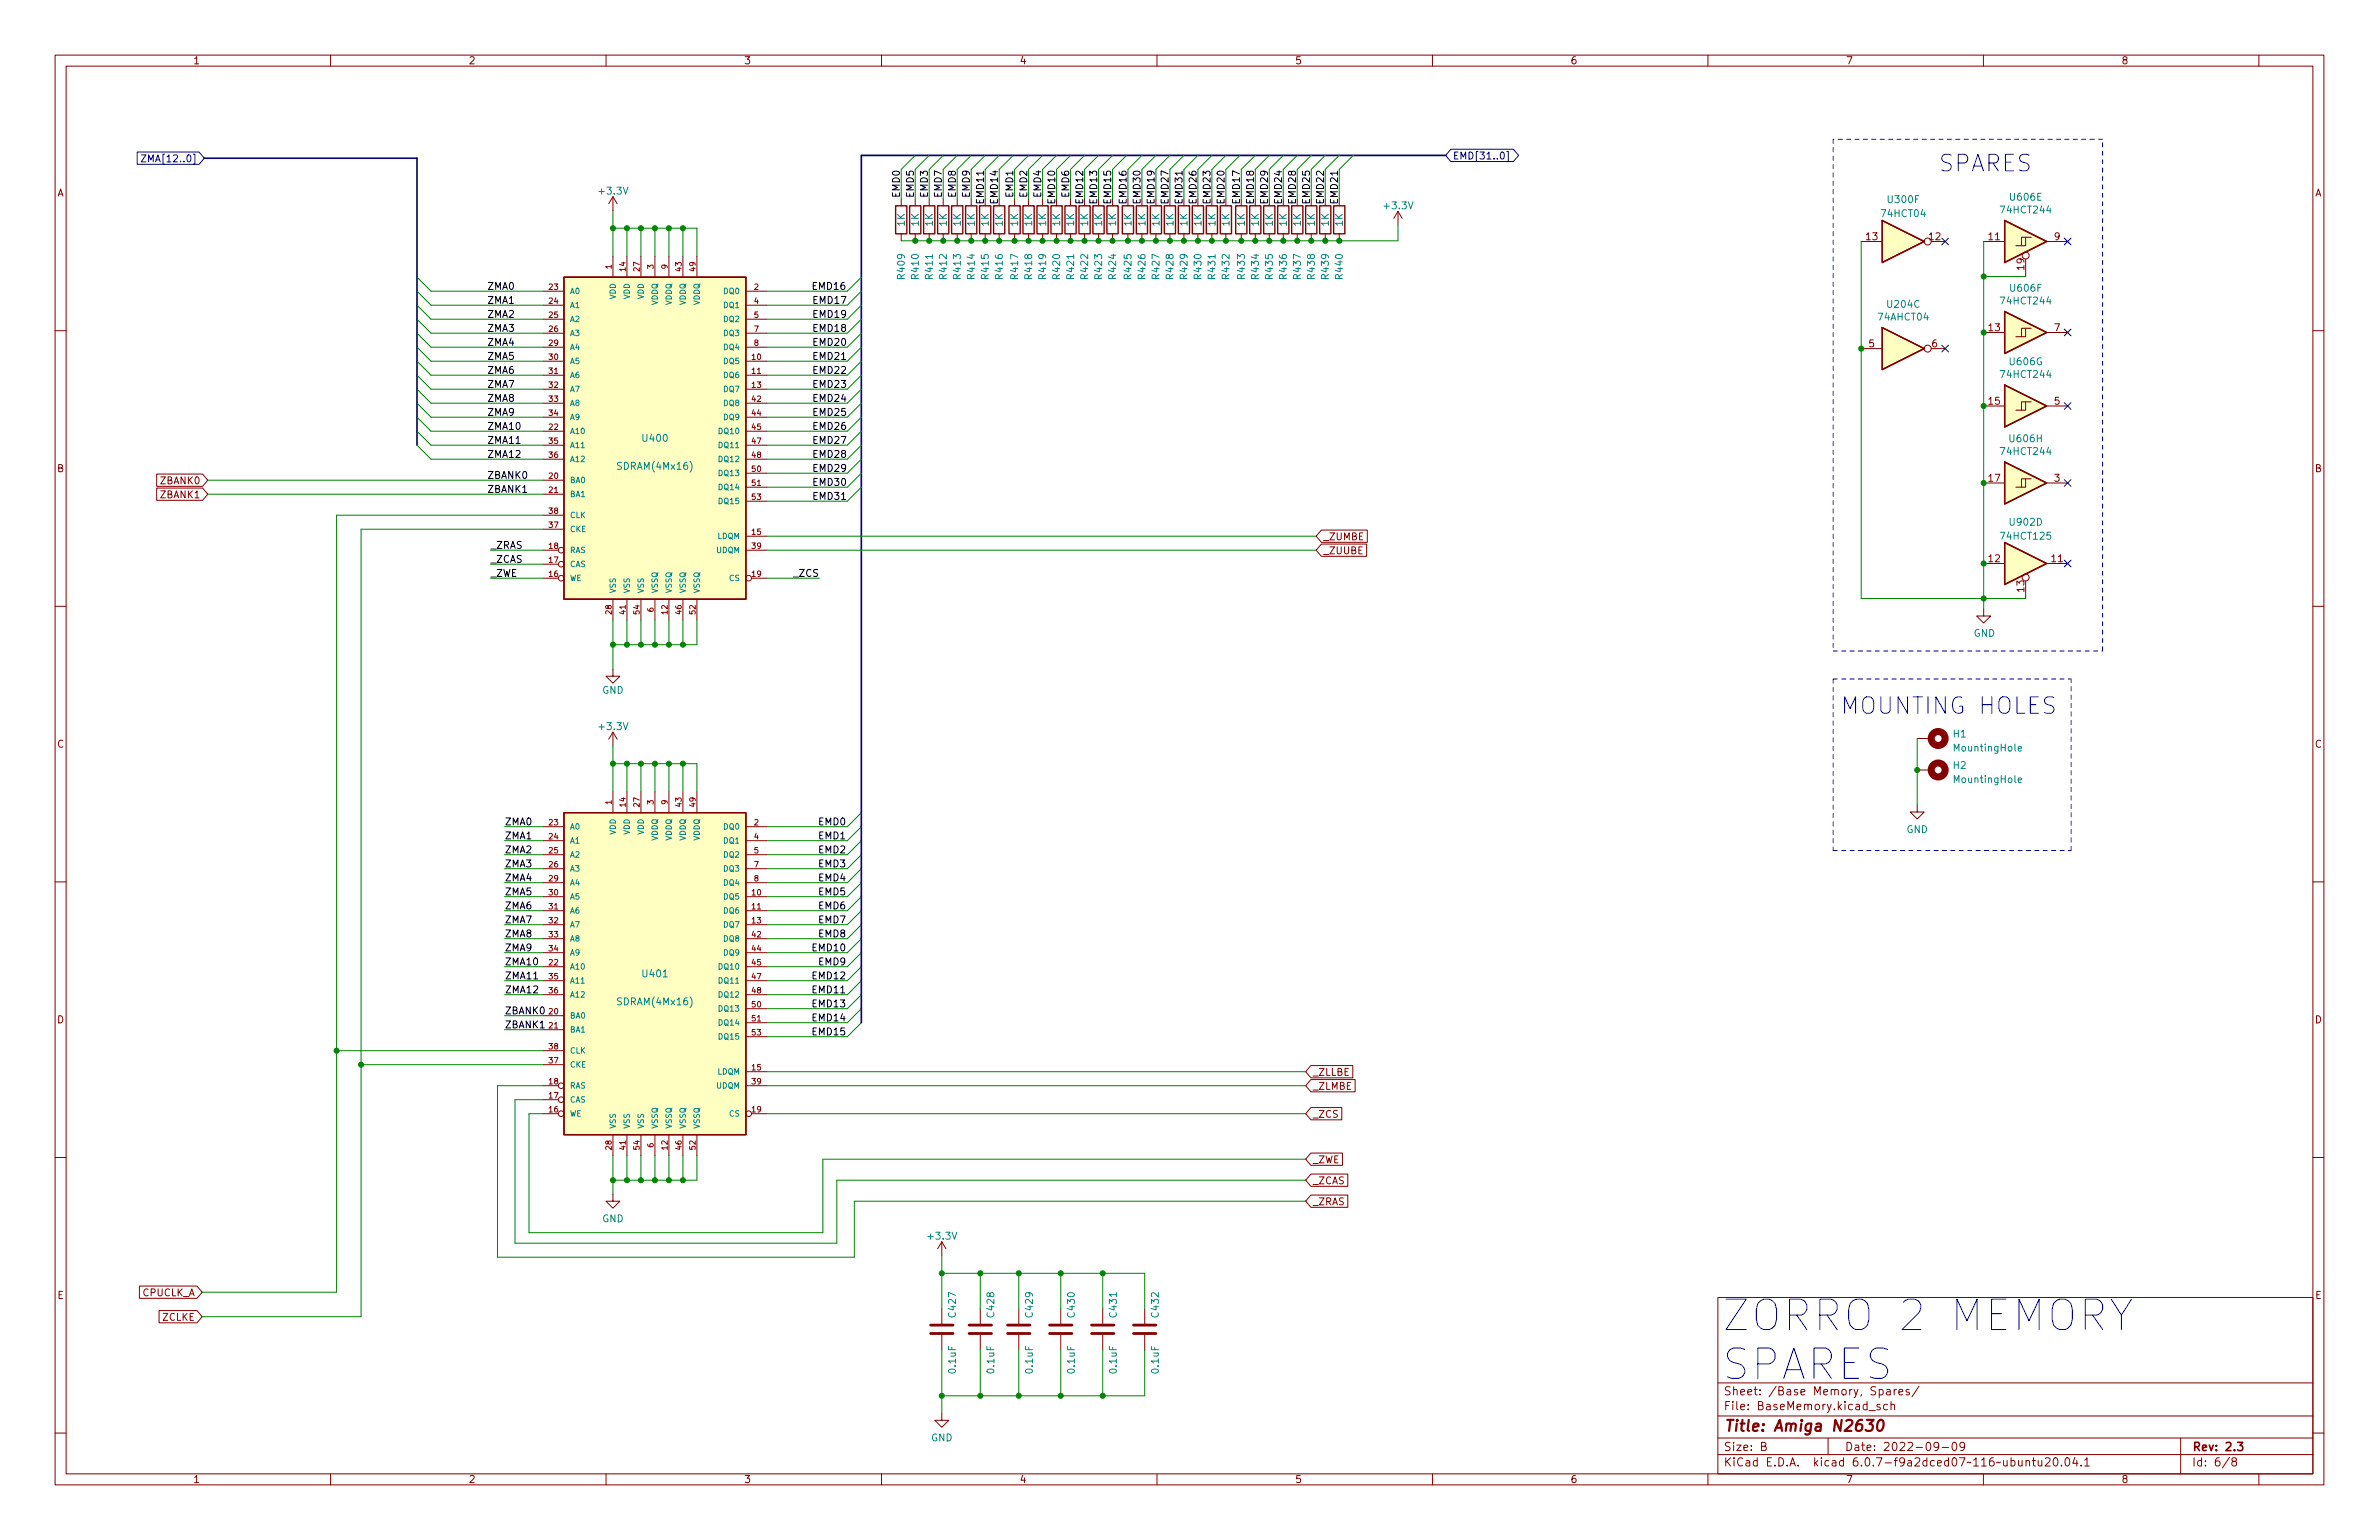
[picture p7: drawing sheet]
<svg xmlns="http://www.w3.org/2000/svg" width="432mm" height="279mm" viewBox="0 0 432 279" stroke-linecap="round" stroke-linejoin="round" font-family="sans-serif">
<defs><g id="words">
<g font-size="7.7" fill="#0000c2">
<text x="312.4" y="241.5">ZORRO 2 MEMORY</text>
<text x="312.4" y="250.3">SPARES</text>
</g>
<g font-size="4.2" fill="#0000c2">
<text x="351.8" y="31.1">SPARES</text>
<text x="334" y="129.6">MOUNTING HOLES</text>
</g>
<text font-size="2.8" fill="#840000" x="312.8" y="259.7">Title: Amiga N2630</text>
<g font-size="2.1" fill="#840000">
<text x="312.8" y="255.9">File: BaseMemory.kicad_sch</text>
<text x="312.8" y="253.2">Sheet: /Base Memory, Spares/</text>
<text x="312.8" y="263.2">Size: B</text>
<text x="334.8" y="263.2">Date: 2022-09-09</text>
<text x="397.8" y="263.2">Rev: 2.3</text>
<text x="312.8" y="266">KiCad E.D.A. kicad 6.0.7-f9a2dced07~116~ubuntu20.04.1</text>
<text x="397.8" y="266">Id: 6/8</text>
</g>
<g font-size="1.8" fill="#840000">
<text x="35" y="11.7">1</text>
<text x="85" y="11.7">2</text>
<text x="135" y="11.7">3</text>
<text x="185" y="11.7">4</text>
<text x="235" y="11.7">5</text>
<text x="285" y="11.7">6</text>
<text x="335" y="11.7">7</text>
<text x="385" y="11.7">8</text>
<text x="10.3" y="35.6">A</text>
<text x="420.1" y="35.6">A</text>
<text x="338.7" y="43.6">13</text>
<text x="350.2" y="43.6">12</text>
<text x="361" y="43.6">11</text>
<text x="372.9" y="43.6">9</text>
<text x="367.4" y="48.9" transform="rotate(-90 367.4 48.9)">19</text>
<text x="339.2" y="63">5</text>
<text x="350.7" y="63">6</text>
<text x="361" y="60.1">13</text>
<text x="372.9" y="60.1">7</text>
<text x="361" y="73.4">15</text>
<text x="372.9" y="73.4">5</text>
<text x="10.3" y="85.7">B</text>
<text x="29.3" y="87.8">ZBANK0</text>
<text x="361" y="87.4">17</text>
<text x="372.9" y="87.4">3</text>
<text x="420.1" y="85.7">B</text>
<text x="29.3" y="90.4">ZBANK1</text>
<text x="240.2" y="100.5">_ZUUBE</text>
<text x="240.2" y="98">_ZUMBE</text>
<text x="361" y="102">12</text>
<text x="372.4" y="102">11</text>
<text x="367.4" y="107.3" transform="rotate(-90 367.4 107.3)">13</text>
<text x="10.3" y="135.6">C</text>
<text x="420.1" y="135.6">C</text>
<text x="10.3" y="185.7">D</text>
<text x="420.1" y="185.7">D</text>
<text x="238.3" y="195.2">_ZLLBE</text>
<text x="238.3" y="197.7">_ZLMBE</text>
<text x="238.3" y="202.8">_ZCS</text>
<text x="238.3" y="211">_ZWE</text>
<text x="238.3" y="214.8">_ZCAS</text>
<text x="238.3" y="218.7">_ZRAS</text>
<text x="10.4" y="235.7">E</text>
<text x="25.8" y="235.2">CPUCLK_A</text>
<text x="29.5" y="239.6">ZCLKE</text>
<text x="420.2" y="235.7">E</text>
<text x="35" y="269.1">1</text>
<text x="85" y="269.1">2</text>
<text x="135" y="269.1">3</text>
<text x="185" y="269.1">4</text>
<text x="235" y="269.1">5</text>
<text x="285" y="269.1">6</text>
<text x="335" y="269.1">7</text>
<text x="385" y="269.1">8</text>
</g>
<g font-size="1.8" fill="#000084">
<text x="26.9" y="29.4">ZMA[12..0]</text>
<text x="263.7" y="28.9">EMD[31..0]</text>
</g>
<g font-size="1.8" fill="#008484">
<text x="108.9" y="35.3">+3.3V</text>
<text x="164.2" y="41" transform="rotate(-90 164.2 41)">1K</text>
<text x="166.8" y="41" transform="rotate(-90 166.8 41)">1K</text>
<text x="169.3" y="41" transform="rotate(-90 169.3 41)">1K</text>
<text x="171.8" y="41" transform="rotate(-90 171.8 41)">1K</text>
<text x="174.4" y="41" transform="rotate(-90 174.4 41)">1K</text>
<text x="176.9" y="41" transform="rotate(-90 176.9 41)">1K</text>
<text x="179.5" y="41" transform="rotate(-90 179.5 41)">1K</text>
<text x="182" y="41" transform="rotate(-90 182 41)">1K</text>
<text x="184.8" y="41" transform="rotate(-90 184.8 41)">1K</text>
<text x="187.3" y="41" transform="rotate(-90 187.3 41)">1K</text>
<text x="189.9" y="41" transform="rotate(-90 189.9 41)">1K</text>
<text x="192.4" y="41" transform="rotate(-90 192.4 41)">1K</text>
<text x="194.9" y="41" transform="rotate(-90 194.9 41)">1K</text>
<text x="197.5" y="41" transform="rotate(-90 197.5 41)">1K</text>
<text x="200" y="41" transform="rotate(-90 200 41)">1K</text>
<text x="202.6" y="41" transform="rotate(-90 202.6 41)">1K</text>
<text x="205.4" y="41" transform="rotate(-90 205.4 41)">1K</text>
<text x="207.9" y="41" transform="rotate(-90 207.9 41)">1K</text>
<text x="210.4" y="41" transform="rotate(-90 210.4 41)">1K</text>
<text x="213" y="41" transform="rotate(-90 213 41)">1K</text>
<text x="215.5" y="41" transform="rotate(-90 215.5 41)">1K</text>
<text x="218.1" y="41" transform="rotate(-90 218.1 41)">1K</text>
<text x="220.6" y="41" transform="rotate(-90 220.6 41)">1K</text>
<text x="223.1" y="41" transform="rotate(-90 223.1 41)">1K</text>
<text x="225.9" y="41" transform="rotate(-90 225.9 41)">1K</text>
<text x="228.5" y="41" transform="rotate(-90 228.5 41)">1K</text>
<text x="231" y="41" transform="rotate(-90 231 41)">1K</text>
<text x="233.6" y="41" transform="rotate(-90 233.6 41)">1K</text>
<text x="236.1" y="41" transform="rotate(-90 236.1 41)">1K</text>
<text x="238.6" y="41" transform="rotate(-90 238.6 41)">1K</text>
<text x="241.2" y="41" transform="rotate(-90 241.2 41)">1K</text>
<text x="243.7" y="41" transform="rotate(-90 243.7 41)">1K</text>
<text x="251.4" y="38">+3.3V</text>
<text x="341.7" y="39.4">74HCT04</text>
<text x="342.8" y="36.8">U300F</text>
<text x="363.4" y="38.7">74HCT244</text>
<text x="365" y="36.4">U606E</text>
<text x="164.2" y="50.5" transform="rotate(-90 164.2 50.5)">R409</text>
<text x="166.8" y="50.5" transform="rotate(-90 166.8 50.5)">R410</text>
<text x="169.3" y="50.5" transform="rotate(-90 169.3 50.5)">R411</text>
<text x="171.8" y="50.5" transform="rotate(-90 171.8 50.5)">R412</text>
<text x="174.4" y="50.5" transform="rotate(-90 174.4 50.5)">R413</text>
<text x="176.9" y="50.5" transform="rotate(-90 176.9 50.5)">R414</text>
<text x="179.5" y="50.5" transform="rotate(-90 179.5 50.5)">R415</text>
<text x="182" y="50.5" transform="rotate(-90 182 50.5)">R416</text>
<text x="184.8" y="50.5" transform="rotate(-90 184.8 50.5)">R417</text>
<text x="187.3" y="50.5" transform="rotate(-90 187.3 50.5)">R418</text>
<text x="189.9" y="50.5" transform="rotate(-90 189.9 50.5)">R419</text>
<text x="192.4" y="50.5" transform="rotate(-90 192.4 50.5)">R420</text>
<text x="194.9" y="50.5" transform="rotate(-90 194.9 50.5)">R421</text>
<text x="197.5" y="50.5" transform="rotate(-90 197.5 50.5)">R422</text>
<text x="200" y="50.5" transform="rotate(-90 200 50.5)">R423</text>
<text x="202.6" y="50.5" transform="rotate(-90 202.6 50.5)">R424</text>
<text x="205.4" y="50.5" transform="rotate(-90 205.4 50.5)">R425</text>
<text x="207.9" y="50.5" transform="rotate(-90 207.9 50.5)">R426</text>
<text x="210.4" y="50.5" transform="rotate(-90 210.4 50.5)">R427</text>
<text x="213" y="50.5" transform="rotate(-90 213 50.5)">R428</text>
<text x="215.5" y="50.5" transform="rotate(-90 215.5 50.5)">R429</text>
<text x="218.1" y="50.5" transform="rotate(-90 218.1 50.5)">R430</text>
<text x="220.6" y="50.5" transform="rotate(-90 220.6 50.5)">R431</text>
<text x="223.1" y="50.5" transform="rotate(-90 223.1 50.5)">R432</text>
<text x="225.9" y="50.5" transform="rotate(-90 225.9 50.5)">R433</text>
<text x="228.5" y="50.5" transform="rotate(-90 228.5 50.5)">R434</text>
<text x="231" y="50.5" transform="rotate(-90 231 50.5)">R435</text>
<text x="233.6" y="50.5" transform="rotate(-90 233.6 50.5)">R436</text>
<text x="236.1" y="50.5" transform="rotate(-90 236.1 50.5)">R437</text>
<text x="238.6" y="50.5" transform="rotate(-90 238.6 50.5)">R438</text>
<text x="241.2" y="50.5" transform="rotate(-90 241.2 50.5)">R439</text>
<text x="243.7" y="50.5" transform="rotate(-90 243.7 50.5)">R440</text>
<text x="365" y="52.9">U606F</text>
<text x="341" y="58.1">74AHCT04</text>
<text x="342.7" y="55.8">U204C</text>
<text x="363.4" y="55.2">74HCT244</text>
<text x="363.4" y="68.6">74HCT244</text>
<text x="364.9" y="66.2">U606G</text>
<text x="116.8" y="80.1">U400</text>
<text x="363.4" y="82.5">74HCT244</text>
<text x="364.9" y="80.2">U606H</text>
<text x="112.3" y="85.2">SDRAM(4Mx16)</text>
<text x="364.9" y="95.4">U902D</text>
<text x="363.4" y="97.9">74HCT125</text>
<text x="358.2" y="115.5">GND</text>
<text x="109.3" y="125.9">GND</text>
<text x="108.9" y="132.4">+3.3V</text>
<text x="354.5" y="133.8">H1</text>
<text x="354.9" y="136.3">MountingHole</text>
<text x="354.5" y="139.5">H2</text>
<text x="354.9" y="142">MountingHole</text>
<text x="346" y="151.1">GND</text>
<text x="116.8" y="177.3">U401</text>
<text x="112.3" y="182.4">SDRAM(4Mx16)</text>
<text x="109.3" y="221.7">GND</text>
<text x="168.6" y="224.9">+3.3V</text>
<text x="173.5" y="238.9" transform="rotate(-90 173.5 238.9)">C427</text>
<text x="180.5" y="238.9" transform="rotate(-90 180.5 238.9)">C428</text>
<text x="187.5" y="238.9" transform="rotate(-90 187.5 238.9)">C429</text>
<text x="195.1" y="238.9" transform="rotate(-90 195.1 238.9)">C430</text>
<text x="202.7" y="238.9" transform="rotate(-90 202.7 238.9)">C431</text>
<text x="210.3" y="238.9" transform="rotate(-90 210.3 238.9)">C432</text>
<text x="173.5" y="249" transform="rotate(-90 173.5 249)">0.1uF</text>
<text x="180.5" y="249" transform="rotate(-90 180.5 249)">0.1uF</text>
<text x="187.5" y="249" transform="rotate(-90 187.5 249)">0.1uF</text>
<text x="195.1" y="249" transform="rotate(-90 195.1 249)">0.1uF</text>
<text x="202.7" y="249" transform="rotate(-90 202.7 249)">0.1uF</text>
<text x="210.3" y="249" transform="rotate(-90 210.3 249)">0.1uF</text>
<text x="169" y="261.5">GND</text>
</g>
<g font-size="1.8">
<text x="163.3" y="35.6" transform="rotate(-90 163.3 35.6)">EMD0</text>
<text x="165.9" y="35.6" transform="rotate(-90 165.9 35.6)">EMD5</text>
<text x="168.4" y="35.6" transform="rotate(-90 168.4 35.6)">EMD3</text>
<text x="170.9" y="35.6" transform="rotate(-90 170.9 35.6)">EMD7</text>
<text x="173.5" y="35.6" transform="rotate(-90 173.5 35.6)">EMD8</text>
<text x="176" y="35.6" transform="rotate(-90 176 35.6)">EMD9</text>
<text x="183.9" y="35.6" transform="rotate(-90 183.9 35.6)">EMD1</text>
<text x="186.4" y="35.6" transform="rotate(-90 186.4 35.6)">EMD2</text>
<text x="189" y="35.6" transform="rotate(-90 189 35.6)">EMD4</text>
<text x="194" y="35.6" transform="rotate(-90 194 35.6)">EMD6</text>
<text x="178.6" y="36.6" transform="rotate(-90 178.6 36.6)">EMD11</text>
<text x="181.1" y="36.6" transform="rotate(-90 181.1 36.6)">EMD14</text>
<text x="191.5" y="36.6" transform="rotate(-90 191.5 36.6)">EMD10</text>
<text x="196.6" y="36.6" transform="rotate(-90 196.6 36.6)">EMD12</text>
<text x="199.1" y="36.6" transform="rotate(-90 199.1 36.6)">EMD13</text>
<text x="201.7" y="36.6" transform="rotate(-90 201.7 36.6)">EMD15</text>
<text x="204.5" y="36.6" transform="rotate(-90 204.5 36.6)">EMD16</text>
<text x="207" y="36.6" transform="rotate(-90 207 36.6)">EMD30</text>
<text x="209.5" y="36.6" transform="rotate(-90 209.5 36.6)">EMD19</text>
<text x="212.1" y="36.6" transform="rotate(-90 212.1 36.6)">EMD27</text>
<text x="214.6" y="36.6" transform="rotate(-90 214.6 36.6)">EMD31</text>
<text x="217.2" y="36.6" transform="rotate(-90 217.2 36.6)">EMD26</text>
<text x="219.7" y="36.6" transform="rotate(-90 219.7 36.6)">EMD23</text>
<text x="222.2" y="36.6" transform="rotate(-90 222.2 36.6)">EMD20</text>
<text x="225" y="36.6" transform="rotate(-90 225 36.6)">EMD17</text>
<text x="227.6" y="36.6" transform="rotate(-90 227.6 36.6)">EMD18</text>
<text x="230.1" y="36.6" transform="rotate(-90 230.1 36.6)">EMD29</text>
<text x="232.7" y="36.6" transform="rotate(-90 232.7 36.6)">EMD24</text>
<text x="235.2" y="36.6" transform="rotate(-90 235.2 36.6)">EMD28</text>
<text x="237.7" y="36.6" transform="rotate(-90 237.7 36.6)">EMD25</text>
<text x="240.3" y="36.6" transform="rotate(-90 240.3 36.6)">EMD22</text>
<text x="242.8" y="36.6" transform="rotate(-90 242.8 36.6)">EMD21</text>
<text x="88.4" y="52.6">ZMA0</text>
<text x="147.8" y="52.6">EMD16</text>
<text x="88.4" y="55.1">ZMA1</text>
<text x="88.4" y="57.7">ZMA2</text>
<text x="147.9" y="57.7">EMD19</text>
<text x="147.9" y="55.1">EMD17</text>
<text x="88.4" y="60.2">ZMA3</text>
<text x="88.4" y="62.7">ZMA4</text>
<text x="88.4" y="65.3">ZMA5</text>
<text x="147.9" y="62.7">EMD20</text>
<text x="147.9" y="60.2">EMD18</text>
<text x="147.9" y="65.3">EMD21</text>
<text x="88.4" y="67.8">ZMA6</text>
<text x="88.4" y="70.4">ZMA7</text>
<text x="147.9" y="67.8">EMD22</text>
<text x="147.9" y="70.4">EMD23</text>
<text x="88.4" y="78">ZMA10</text>
<text x="88.4" y="72.9">ZMA8</text>
<text x="88.4" y="75.4">ZMA9</text>
<text x="147.9" y="78">EMD26</text>
<text x="147.9" y="72.9">EMD24</text>
<text x="147.9" y="75.4">EMD25</text>
<text x="88.4" y="80.5">ZMA11</text>
<text x="88.4" y="83.1">ZMA12</text>
<text x="147.9" y="80.5">EMD27</text>
<text x="147.9" y="83.1">EMD28</text>
<text x="88.4" y="89.4">ZBANK1</text>
<text x="88.4" y="86.9">ZBANK0</text>
<text x="147.9" y="85.6">EMD29</text>
<text x="147.9" y="88.1">EMD30</text>
<text x="147.9" y="90.7">EMD31</text>
<text x="89" y="99.6">_ZRAS</text>
<text x="89" y="104.6">_ZWE</text>
<text x="89" y="102.1">_ZCAS</text>
<text x="144.2" y="104.6">_ZCS</text>
<text x="91.6" y="149.7">ZMA0</text>
<text x="148.7" y="149.7">EMD0</text>
<text x="91.6" y="152.3">ZMA1</text>
<text x="91.6" y="154.8">ZMA2</text>
<text x="148.7" y="154.8">EMD2</text>
<text x="148.7" y="152.3">EMD1</text>
<text x="91.6" y="159.9">ZMA4</text>
<text x="91.6" y="157.3">ZMA3</text>
<text x="148.7" y="159.9">EMD4</text>
<text x="148.7" y="157.3">EMD3</text>
<text x="91.6" y="167.5">ZMA7</text>
<text x="91.6" y="165">ZMA6</text>
<text x="91.6" y="162.4">ZMA5</text>
<text x="148.7" y="162.4">EMD5</text>
<text x="148.7" y="167.5">EMD7</text>
<text x="148.7" y="165">EMD6</text>
<text x="91.6" y="172.6">ZMA9</text>
<text x="91.6" y="170">ZMA8</text>
<text x="147.7" y="172.6">EMD10</text>
<text x="148.7" y="170">EMD8</text>
<text x="91.6" y="175.1">ZMA10</text>
<text x="91.6" y="177.7">ZMA11</text>
<text x="147.7" y="177.7">EMD12</text>
<text x="148.7" y="175.1">EMD9</text>
<text x="91.6" y="184">ZBANK0</text>
<text x="91.6" y="180.2">ZMA12</text>
<text x="147.7" y="185.3">EMD14</text>
<text x="147.7" y="182.7">EMD13</text>
<text x="147.7" y="180.2">EMD11</text>
<text x="91.6" y="186.6">ZBANK1</text>
<text x="147.7" y="187.8">EMD15</text>
</g>
<g font-size="1.4" fill="#840000">
<text x="99.7" y="52.6">23</text>
<text x="111" y="48.8" transform="rotate(-90 111 48.8)">1</text>
<text x="113.5" y="49.2" transform="rotate(-90 113.5 49.2)">14</text>
<text x="116.1" y="49.2" transform="rotate(-90 116.1 49.2)">27</text>
<text x="118.6" y="48.8" transform="rotate(-90 118.6 48.8)">3</text>
<text x="121.2" y="48.8" transform="rotate(-90 121.2 48.8)">9</text>
<text x="123.7" y="49.2" transform="rotate(-90 123.7 49.2)">43</text>
<text x="126.2" y="49.2" transform="rotate(-90 126.2 49.2)">49</text>
<text x="136.9" y="52.6">2</text>
<text x="99.7" y="55.1">24</text>
<text x="99.7" y="57.7">25</text>
<text x="136.9" y="55.1">4</text>
<text x="136.9" y="57.7">5</text>
<text x="99.7" y="60.2">26</text>
<text x="99.7" y="62.7">29</text>
<text x="99.7" y="65.3">30</text>
<text x="136.5" y="65.3">10</text>
<text x="136.9" y="60.2">7</text>
<text x="136.9" y="62.7">8</text>
<text x="99.7" y="67.8">31</text>
<text x="99.7" y="70.4">32</text>
<text x="136.5" y="67.8">11</text>
<text x="136.5" y="70.4">13</text>
<text x="99.7" y="78">22</text>
<text x="99.7" y="72.9">33</text>
<text x="99.7" y="75.4">34</text>
<text x="136.5" y="72.9">42</text>
<text x="136.5" y="75.4">44</text>
<text x="136.5" y="78">45</text>
<text x="99.7" y="83.1">36</text>
<text x="99.7" y="80.5">35</text>
<text x="136.5" y="80.5">47</text>
<text x="136.5" y="83.1">48</text>
<text x="99.7" y="86.9">20</text>
<text x="99.7" y="89.4">21</text>
<text x="136.5" y="85.6">50</text>
<text x="136.5" y="88.1">51</text>
<text x="99.7" y="95.8">37</text>
<text x="99.7" y="93.2">38</text>
<text x="136.5" y="90.7">53</text>
<text x="99.7" y="99.6">18</text>
<text x="136.5" y="97">15</text>
<text x="136.5" y="99.6">39</text>
<text x="99.7" y="104.6">16</text>
<text x="99.7" y="102.1">17</text>
<text x="136.5" y="104.6">19</text>
<text x="111" y="111.4" transform="rotate(-90 111 111.4)">28</text>
<text x="113.5" y="111.4" transform="rotate(-90 113.5 111.4)">41</text>
<text x="116.1" y="111.4" transform="rotate(-90 116.1 111.4)">54</text>
<text x="118.6" y="111" transform="rotate(-90 118.6 111)">6</text>
<text x="121.2" y="111.4" transform="rotate(-90 121.2 111.4)">12</text>
<text x="123.7" y="111.4" transform="rotate(-90 123.7 111.4)">46</text>
<text x="126.2" y="111.4" transform="rotate(-90 126.2 111.4)">52</text>
<text x="99.7" y="149.7">23</text>
<text x="111" y="145.9" transform="rotate(-90 111 145.9)">1</text>
<text x="113.5" y="146.3" transform="rotate(-90 113.5 146.3)">14</text>
<text x="116.1" y="146.3" transform="rotate(-90 116.1 146.3)">27</text>
<text x="118.6" y="145.9" transform="rotate(-90 118.6 145.9)">3</text>
<text x="121.2" y="145.9" transform="rotate(-90 121.2 145.9)">9</text>
<text x="123.7" y="146.3" transform="rotate(-90 123.7 146.3)">43</text>
<text x="126.2" y="146.3" transform="rotate(-90 126.2 146.3)">49</text>
<text x="136.9" y="149.7">2</text>
<text x="99.7" y="152.3">24</text>
<text x="99.7" y="154.8">25</text>
<text x="136.9" y="152.3">4</text>
<text x="136.9" y="154.8">5</text>
<text x="99.7" y="157.4">26</text>
<text x="99.7" y="159.9">29</text>
<text x="136.9" y="157.4">7</text>
<text x="136.9" y="159.9">8</text>
<text x="99.7" y="162.4">30</text>
<text x="99.7" y="165">31</text>
<text x="99.7" y="167.5">32</text>
<text x="136.5" y="162.4">10</text>
<text x="136.5" y="165">11</text>
<text x="136.5" y="167.5">13</text>
<text x="99.7" y="170.1">33</text>
<text x="99.7" y="172.6">34</text>
<text x="136.5" y="170.1">42</text>
<text x="136.5" y="172.6">44</text>
<text x="99.7" y="175.1">22</text>
<text x="99.7" y="177.7">35</text>
<text x="136.5" y="175.1">45</text>
<text x="136.5" y="177.7">47</text>
<text x="99.7" y="180.2">36</text>
<text x="99.7" y="184">20</text>
<text x="136.5" y="180.2">48</text>
<text x="136.5" y="182.8">50</text>
<text x="136.5" y="185.3">51</text>
<text x="99.7" y="186.6">21</text>
<text x="99.7" y="190.4">38</text>
<text x="136.5" y="187.8">53</text>
<text x="99.7" y="196.7">18</text>
<text x="99.7" y="192.9">37</text>
<text x="136.5" y="194.2">15</text>
<text x="136.5" y="196.7">39</text>
<text x="99.7" y="201.8">16</text>
<text x="99.7" y="199.3">17</text>
<text x="136.5" y="201.8">19</text>
<text x="111" y="208.6" transform="rotate(-90 111 208.6)">28</text>
<text x="113.5" y="208.6" transform="rotate(-90 113.5 208.6)">41</text>
<text x="116.1" y="208.6" transform="rotate(-90 116.1 208.6)">54</text>
<text x="118.6" y="208.2" transform="rotate(-90 118.6 208.2)">6</text>
<text x="121.2" y="208.6" transform="rotate(-90 121.2 208.6)">12</text>
<text x="123.7" y="208.6" transform="rotate(-90 123.7 208.6)">46</text>
<text x="126.2" y="208.6" transform="rotate(-90 126.2 208.6)">52</text>
</g>
<g font-size="1.4" fill="#008484">
<text x="103.4" y="53.3">A0</text>
<text x="131.5" y="53.3">DQ0</text>
<text x="103.4" y="55.9">A1</text>
<text x="103.4" y="58.4">A2</text>
<text x="111.8" y="54.3" transform="rotate(-90 111.8 54.3)">VDD</text>
<text x="114.3" y="54.3" transform="rotate(-90 114.3 54.3)">VDD</text>
<text x="116.8" y="54.3" transform="rotate(-90 116.8 54.3)">VDD</text>
<text x="119.4" y="55.4" transform="rotate(-90 119.4 55.4)">VDDQ</text>
<text x="121.9" y="55.4" transform="rotate(-90 121.9 55.4)">VDDQ</text>
<text x="124.5" y="55.4" transform="rotate(-90 124.5 55.4)">VDDQ</text>
<text x="127" y="55.4" transform="rotate(-90 127 55.4)">VDDQ</text>
<text x="131.5" y="55.9">DQ1</text>
<text x="131.5" y="58.4">DQ2</text>
<text x="103.4" y="61">A3</text>
<text x="103.4" y="63.5">A4</text>
<text x="131.5" y="61">DQ3</text>
<text x="131.5" y="63.5">DQ4</text>
<text x="103.4" y="66">A5</text>
<text x="103.4" y="68.6">A6</text>
<text x="103.4" y="71.1">A7</text>
<text x="131.5" y="66">DQ5</text>
<text x="131.5" y="68.6">DQ6</text>
<text x="131.5" y="71.1">DQ7</text>
<text x="103.4" y="73.7">A8</text>
<text x="103.4" y="76.2">A9</text>
<text x="131.5" y="73.7">DQ8</text>
<text x="131.5" y="76.2">DQ9</text>
<text x="103.4" y="83.8">A12</text>
<text x="103.4" y="78.7">A10</text>
<text x="103.4" y="81.3">A11</text>
<text x="130.7" y="78.7">DQ10</text>
<text x="130.7" y="81.3">DQ11</text>
<text x="130.7" y="83.8">DQ12</text>
<text x="103.4" y="87.6">BA0</text>
<text x="130.7" y="86.4">DQ13</text>
<text x="130.7" y="88.9">DQ14</text>
<text x="103.4" y="90.2">BA1</text>
<text x="103.4" y="94">CLK</text>
<text x="130.7" y="91.4">DQ15</text>
<text x="103.4" y="100.3">RAS</text>
<text x="103.4" y="96.5">CKE</text>
<text x="130" y="100.3">UDQM</text>
<text x="130.2" y="97.8">LDQM</text>
<text x="103.4" y="105.4">WE</text>
<text x="103.4" y="102.9">CAS</text>
<text x="111.8" y="107.7" transform="rotate(-90 111.8 107.7)">VSS</text>
<text x="114.3" y="107.7" transform="rotate(-90 114.3 107.7)">VSS</text>
<text x="116.8" y="107.7" transform="rotate(-90 116.8 107.7)">VSS</text>
<text x="119.4" y="107.7" transform="rotate(-90 119.4 107.7)">VSSQ</text>
<text x="121.9" y="107.7" transform="rotate(-90 121.9 107.7)">VSSQ</text>
<text x="124.5" y="107.7" transform="rotate(-90 124.5 107.7)">VSSQ</text>
<text x="127" y="107.7" transform="rotate(-90 127 107.7)">VSSQ</text>
<text x="132.4" y="105.4">CS</text>
<text x="103.4" y="150.5">A0</text>
<text x="103.4" y="153">A1</text>
<text x="103.4" y="155.6">A2</text>
<text x="111.8" y="151.5" transform="rotate(-90 111.8 151.5)">VDD</text>
<text x="114.3" y="151.5" transform="rotate(-90 114.3 151.5)">VDD</text>
<text x="116.8" y="151.5" transform="rotate(-90 116.8 151.5)">VDD</text>
<text x="119.4" y="152.6" transform="rotate(-90 119.4 152.6)">VDDQ</text>
<text x="121.9" y="152.6" transform="rotate(-90 121.9 152.6)">VDDQ</text>
<text x="124.5" y="152.6" transform="rotate(-90 124.5 152.6)">VDDQ</text>
<text x="127" y="152.6" transform="rotate(-90 127 152.6)">VDDQ</text>
<text x="131.5" y="150.5">DQ0</text>
<text x="131.5" y="153">DQ1</text>
<text x="131.5" y="155.6">DQ2</text>
<text x="103.4" y="158.1">A3</text>
<text x="103.4" y="160.7">A4</text>
<text x="131.5" y="158.1">DQ3</text>
<text x="131.5" y="160.7">DQ4</text>
<text x="103.4" y="163.2">A5</text>
<text x="103.4" y="165.7">A6</text>
<text x="131.5" y="163.2">DQ5</text>
<text x="131.5" y="165.7">DQ6</text>
<text x="103.4" y="168.3">A7</text>
<text x="103.4" y="170.8">A8</text>
<text x="103.4" y="173.4">A9</text>
<text x="131.5" y="168.3">DQ7</text>
<text x="131.5" y="170.8">DQ8</text>
<text x="131.5" y="173.4">DQ9</text>
<text x="103.4" y="175.9">A10</text>
<text x="103.4" y="178.4">A11</text>
<text x="130.7" y="175.9">DQ10</text>
<text x="130.7" y="178.4">DQ11</text>
<text x="103.4" y="181">A12</text>
<text x="103.4" y="184.8">BA0</text>
<text x="130.7" y="181">DQ12</text>
<text x="130.7" y="183.5">DQ13</text>
<text x="103.4" y="187.3">BA1</text>
<text x="103.4" y="191.1">CLK</text>
<text x="130.7" y="186.1">DQ14</text>
<text x="130.7" y="188.6">DQ15</text>
<text x="103.4" y="197.5">RAS</text>
<text x="103.4" y="193.7">CKE</text>
<text x="130" y="197.5">UDQM</text>
<text x="130.2" y="194.9">LDQM</text>
<text x="103.4" y="202.6">WE</text>
<text x="103.4" y="200">CAS</text>
<text x="132.4" y="202.6">CS</text>
<text x="111.8" y="204.9" transform="rotate(-90 111.8 204.9)">VSS</text>
<text x="114.3" y="204.9" transform="rotate(-90 114.3 204.9)">VSS</text>
<text x="116.8" y="204.9" transform="rotate(-90 116.8 204.9)">VSS</text>
<text x="119.4" y="204.9" transform="rotate(-90 119.4 204.9)">VSSQ</text>
<text x="121.9" y="204.9" transform="rotate(-90 121.9 204.9)">VSSQ</text>
<text x="124.5" y="204.9" transform="rotate(-90 124.5 204.9)">VSSQ</text>
<text x="127" y="204.9" transform="rotate(-90 127 204.9)">VSSQ</text>
</g>
</g></defs>
<g fill="none" stroke="#840000" stroke-width=".18">
<path d="M10 10h411.8v259.4h-411.8zM12 12h407.8v255.4h-407.8zM60 10v2M110 10v2M160 10v2M210 10v2M260 10v2M310 10v2M360 10v2M410 10v2M111.3 35.7v2.5M111.3 35.7l-.8 1.3"/>
<path d="M111.3 35.7l.7 1.3M163.6 36.1v1.2M166.1 36.1v1.2M168.7 36.1v1.2M171.2 36.1v1.2M173.7 36.1v1.2M176.3 36.1v1.2M178.8 36.1v1.2M181.4 36.1v1.2M184.1 36.1v1.2M186.7 36.1v1.2M189.2 36.1v1.2"/>
<path d="M191.8 36.1v1.2M194.3 36.1v1.2M196.8 36.1v1.2M199.4 36.1v1.2M201.9 36.1v1.2M204.7 36.1v1.2M207.3 36.1v1.2M209.8 36.1v1.2M212.3 36.1v1.2M214.9 36.1v1.2M217.4 36.1v1.2M220 36.1v1.2"/>
<path d="M222.5 36.1v1.2M225.3 36.1v1.2M227.8 36.1v1.2M230.4 36.1v1.2M232.9 36.1v1.2M235.5 36.1v1.2M238 36.1v1.2M240.5 36.1v1.2M243.1 36.1v1.2M253.7 38.4l-.7 1.2M253.7 38.4v2.5M253.7 38.4l.8 1.2"/>
<path d="M10 60h2M98.6 52.8h3.8M98.6 55.4h3.8M98.6 57.9h3.8M111.3 46.5v3.8M113.8 46.5v3.8M116.3 46.5v3.8M118.9 46.5v3.8M121.4 46.5v3.8M124 46.5v3.8M126.5 46.5v3.8M135.4 52.8h3.8"/>
<path d="M135.4 55.4h3.8M135.4 57.9h3.8M163.6 42.4v1.3M166.1 42.4v1.3M168.7 42.4v1.3M171.2 42.4v1.3M173.7 42.4v1.3M176.3 42.4v1.3M178.8 42.4v1.3M181.4 42.4v1.3M184.1 42.4v1.3M186.7 42.4v1.3"/>
<path d="M189.2 42.4v1.3M191.8 42.4v1.3M194.3 42.4v1.3M196.8 42.4v1.3M199.4 42.4v1.3M201.9 42.4v1.3M204.7 42.4v1.3M207.3 42.4v1.3M209.8 42.4v1.3M212.3 42.4v1.3M214.9 42.4v1.3M217.4 42.4v1.3"/>
<path d="M220 42.4v1.3M222.5 42.4v1.3M225.3 42.4v1.3M227.8 42.4v1.3M230.4 42.4v1.3M232.9 42.4v1.3M235.5 42.4v1.3M238 42.4v1.3M240.5 42.4v1.3M243.1 42.4v1.3M337.8 43.8h3.8M350.5 43.8h2.6"/>
<path d="M360 43.8h3.9M367.7 43.1v1.5h-1.8M367.7 59.6v1.5h-1.8M367.7 47v3.2M368.7 43.1h-1.8v1.5M368.7 59.6h-1.8v1.5M371.5 43.8h3.8M419.8 60h2M98.6 65.5h3.8M98.6 68.1h3.8M98.6 70.6h3.8M98.6 78.2h3.8"/>
<path d="M98.6 60.5h3.8M98.6 63h3.8M98.6 73.2h3.8M98.6 75.7h3.8M135.4 65.5h3.8M135.4 68.1h3.8M135.4 70.6h3.8M135.4 78.2h3.8M135.4 60.5h3.8M135.4 63h3.8M135.4 73.2h3.8M135.4 75.7h3.8"/>
<path d="M337.8 63.2h3.8M350.5 63.2h2.6M360 73.7h3.9M360 60.3h3.9M367.7 72.9v1.5h-1.8M368.7 72.9h-1.8v1.5M371.5 73.7h3.8M371.5 60.3h3.8M28.4 86h8.4l.9 1.1-.9 1.1h-8.4zM28.4 88.6h8.4l.9 1.1-.9 1.1h-8.4zM98.6 83.3h3.8M98.6 99.8h2.7"/>
<path d="M98.6 87.1h3.8M98.6 89.7h3.8M98.6 80.8h3.8M98.6 96h3.8M98.6 93.5h3.8M135.4 83.3h3.8M135.4 97.3h3.8M135.4 99.8h3.8M135.4 80.8h3.8M135.4 85.9h3.8M135.4 88.4h3.8M135.4 90.9h3.8"/>
<path d="M239.8 98.7h8.2v2.2h-8.2l-.9-1.1zM239.8 96.2h8.4v2.2h-8.4l-.9-1.1zM360 87.6h3.9M367.7 86.9v1.5h-1.8M368.7 86.9h-1.8v1.5M371.5 87.6h3.8M10 110h2M98.6 104.9h2.7M98.6 102.4h2.7M111.3 108.7v3.8M113.8 108.7v3.8M116.3 108.7v3.8"/>
<path d="M118.9 108.7v3.8M121.4 108.7v3.8M124 108.7v3.8M126.5 108.7v3.8M136.4 104.9h2.8M360 110.5v1.3h1.3l-1.3 1.2-1.2-1.2h1.2M360 102.2h3.9M367.7 105.4v3.2M371.5 102.2h3.8M419.8 110h2M111.3 121.4v1.3h1.2l-1.2 1.3-1.3-1.3h1.3M111.3 132.8l-.8 1.3"/>
<path d="M111.3 132.8v2.6M111.3 132.8l.7 1.3M348 134h2.5M348 139.7h2.5M10 160h2M98.6 150h3.8M98.6 152.5h3.8M98.6 155.1h3.8M98.6 157.6h3.8M111.3 143.6v3.8M113.8 143.6v3.8M116.3 143.6v3.8"/>
<path d="M118.9 143.6v3.8M121.4 143.6v3.8M124 143.6v3.8M126.5 143.6v3.8M135.4 150h3.8M135.4 152.5h3.8M135.4 155.1h3.8M135.4 157.6h3.8M348 146.1v1.2h1.2l-1.2 1.3-1.3-1.3h1.3M419.8 160h2M98.6 162.7h3.8M98.6 165.2h3.8"/>
<path d="M98.6 167.8h3.8M98.6 175.4h3.8M98.6 160.1h3.8M98.6 170.3h3.8M98.6 172.8h3.8M98.6 177.9h3.8M135.4 162.7h3.8M135.4 165.2h3.8M135.4 167.8h3.8M135.4 175.4h3.8M135.4 160.1h3.8M135.4 170.3h3.8"/>
<path d="M135.4 172.8h3.8M135.4 177.9h3.8M98.6 180.5h3.8M98.6 199.5h2.7M98.6 197h2.7M98.6 184.3h3.8M98.6 186.8h3.8M98.6 193.2h3.8M98.6 190.6h3.8M135.4 180.5h3.8M135.4 194.4h3.8M135.4 197h3.8"/>
<path d="M135.4 183h3.8M135.4 185.5h3.8M135.4 188.1h3.8M237.9 193.3h7.6v2.2h-7.6l-.9-1.1zM237.9 195.9h8.1v2.2h-8.1l-.9-1.1zM10 210h2M98.6 202.1h2.7M111.3 216.7v1.2h1.2l-1.2 1.3-1.3-1.3h1.3M111.3 205.9v3.8M113.8 205.9v3.8M116.3 205.9v3.8M118.9 205.9v3.8"/>
<path d="M121.4 205.9v3.8M124 205.9v3.8M126.5 205.9v3.8M136.4 202.1h2.8M237.9 209.2h5.8v2.2h-5.8l-.9-1.1zM237.9 213h6.7v2.2h-6.7l-.9-1.1zM237.9 200.9h5.6v2.3h-5.6l-.9-1.1zM237.9 216.8h6.7v2.2h-6.7l-.9-1.1zM419.8 210h2M25.3 233.3h10.5l.9 1.1-.9 1.2h-10.5zM28.9 237.8h6.9l.9 1.1-.9 1.1h-6.9zM170.9 225.3l-.7 1.3"/>
<path d="M170.9 225.3v2.5M170.9 237.4v2.8M170.9 225.3l.8 1.3M177.9 237.4v2.8M184.9 237.4v2.8M192.5 237.4v2.8M200.2 237.4v2.8M207.8 237.4v2.8M311.8 235.4h108v32h-108zM10 260h2M170.9 256.4v1.3h1.3l-1.3 1.3-1.2-1.3h1.2M170.9 242.2v2.8"/>
<path d="M177.9 242.2v2.8M184.9 242.2v2.8M192.5 242.2v2.8M200.2 242.2v2.8M207.8 242.2v2.8M311.8 256.9h108M311.8 250.9h108M339.2 255.9h1.2M341.2 254.9l-.3-.1-.2 .2v.2l.5 .2v.3h-.5M342.6 254.9l-.4-.1-.3 .3v.4l.1 .2h.6M343.2 254.9l.2-.1 .4 .1 .1 .9M343.2 254.3v1.5"/>
<path d="M346.5 252.2l-.3-.1-.3 .2 .1 .2 .5 .1v.4h-.6M348.3 251.5l-1.3 1.9M419.8 260h2M60 267.4v2M110 267.4v2M160 267.4v2M210 267.4v2M260 267.4v2M310 267.4v2M311.8 263.9h108M311.8 260.9h108M319.7 262.4l.7-.1 .1-.2-.1-.4h-.7v1.5h.6l.3-.3a.39 .39 0 0 0-.4-.5"/>
<path d="M331.8 260.9v3M351.9 262.3l-.3 .3h-.3l-.3-.3 .2-.6h.4l.2 .1a.99 .99 0 0 1-.4 1.4h-.2M352.5 262.6h1.2M354.5 261.7h.2a.8 .8 0 0 1 .5 .7 .8 .8 0 0 1-.5 .8 1 1 0 0 1-.2-1.5zM356.6 262.3l-.3 .3h-.3l-.3-.3 .2-.6h.4l.2 .1a.99 .99 0 0 1-.3 1.4h-.3M360 267.4v2M367.7 265.1l.2-.1h.4l.1 1M367.7 265v1M368.9 265h.5M369.1 264.5v1.3l.3 .2M369.9 265l.1 .9 .4 .1 .2-.2M370.6 265v1"/>
<path d="M371.2 264.6l.6-.1 .2 .1 .1 .3-.9 1.1h.9M372.9 264.5h.1a.8 .8 0 0 1 .5 .7 .8 .8 0 0 1-.5 .8 .99 .99 0 0 1-.1-1.5zM374.2 265.8v.2M375 264.5h.2a.8 .8 0 0 1 .5 .7 .8 .8 0 0 1-.5 .8 1 1 0 0 1-.2-1.5zM376.6 264.4l-.4 1.1h1M376.9 265v1M377.7 265.8v.2M378.4 264.9l.4-.4v1.5M378.4 266h.8M395.8 260.9v6.5M404.7 264.4l-1.3 1.9M405.4 265.1l-.3-.3 .1-.2 .2-.1h.4l.1 .3v.2l-.7 .2-.1 .2v.3l.3 .3 .4-.1 .1-.2v-.4l-.2-.2"/>
<path d="M410 267.4v2"/>
<circle cx="349.9" cy="43.8" r=".63"/>
<circle cx="367.7" cy="46.4" r=".63"/>
<circle cx="349.9" cy="63.2" r=".63"/>
<circle cx="101.9" cy="99.8" r=".51"/>
<circle cx="101.9" cy="104.9" r=".51"/>
<circle cx="101.9" cy="102.4" r=".51"/>
<circle cx="135.9" cy="104.9" r=".51"/>
<circle cx="367.7" cy="104.8" r=".63"/>
<circle cx="101.9" cy="197" r=".51"/>
<circle cx="101.9" cy="199.5" r=".51"/>
<circle cx="101.9" cy="202.1" r=".51"/>
<circle cx="135.9" cy="202.1" r=".51"/>
</g>
<path d="M406.1 261.7h1l-.5 .5 .4 .2v.6l-.2 .2h-.4l-.3-.2" fill="none" stroke="#840000" stroke-width=".3"/>
<path d="M338.8 257.6h1.3l-.8 .8h.3l.3 .2v.6l-.1 .2-.3 .2h-.6l-.3-.2M341 257.8a.46 .46 0 0 1 .5-.2 .46 .46 0 0 1 .3 .4 1.15 1.15 0 0 1-.7 1.6l-.2-.1a1.53 1.53 0 0 1 .1-1.7z" fill="none" stroke="#840000" stroke-width=".4"/>
<g fill="none" stroke="#840000" stroke-width=".25">
<path d="M162.6 37.3h2v5.1h-2zM165.1 37.3h2v5.1h-2zM167.6 37.3h2.1v5.1h-2.1zM170.2 37.3h2v5.1h-2zM172.7 37.3h2.1v5.1h-2.1zM175.3 37.3h2v5.1h-2zM177.8 37.3h2v5.1h-2zM180.3 37.3h2.1v5.1h-2.1zM183.1 37.3h2.1v5.1h-2.1zM185.7 37.3h2v5.1h-2zM188.2 37.3h2v5.1h-2zM190.8 37.3h2v5.1h-2z"/>
<path d="M193.3 37.3h2v5.1h-2zM195.8 37.3h2.1v5.1h-2.1zM198.4 37.3h2v5.1h-2zM200.9 37.3h2v5.1h-2zM203.7 37.3h2v5.1h-2zM206.2 37.3h2.1v5.1h-2.1zM208.8 37.3h2v5.1h-2zM211.3 37.3h2.1v5.1h-2.1zM213.9 37.3h2v5.1h-2zM216.4 37.3h2v5.1h-2zM218.9 37.3h2.1v5.1h-2.1zM221.5 37.3h2v5.1h-2z"/>
<path d="M224.3 37.3h2v5.1h-2zM226.8 37.3h2.1v5.1h-2.1zM229.4 37.3h2v5.1h-2zM231.9 37.3h2v5.1h-2zM234.4 37.3h2.1v5.1h-2.1zM237 37.3h2v5.1h-2zM239.5 37.3h2.1v5.1h-2.1zM242.1 37.3h2v5.1h-2zM102.4 50.3h33v58.4h-33zM341.6 59.4l7.6 3.8-7.6 3.9zM341.6 40l7.6 3.8-7.6 3.8zM363.9 40l7.6 3.8-7.6 3.8z"/>
<path d="M363.9 56.5l7.6 3.8-7.6 3.8zM363.9 69.9l7.6 3.8-7.6 3.8zM363.9 98.4l7.6 3.8-7.6 3.8zM363.9 83.8l7.6 3.8-7.6 3.8zM102.4 147.4h33v58.5h-33z"/>
</g>
<path d="M168.9 241.9h4.1M168.9 240.4h4.1M175.9 241.9h4.1M175.9 240.4h4.1M182.9 241.9h4M182.9 240.4h4M190.5 241.9h4.1M190.5 240.4h4.1M198.1 241.9h4.1M198.1 240.4h4.1M205.7 241.9h4.1M205.7 240.4h4.1" fill="none" stroke="#840000" stroke-width=".51"/>
<g fill="#ffffc2" stroke="#ffffc2" stroke-width=".18">
<path d="M102.4 50.3h33v58.4h-33z"/>
<path d="M102.4 147.4h33v58.5h-33z"/>
<path d="M363.9 69.9l7.6 3.8-7.6 3.8z"/>
<path d="M341.6 59.4l7.6 3.8-7.6 3.9z"/>
<path d="M363.9 40l7.6 3.8-7.6 3.8z"/>
<path d="M363.9 98.4l7.6 3.8-7.6 3.8z"/>
<path d="M363.9 83.8l7.6 3.8-7.6 3.8z"/>
<path d="M363.9 56.5l7.6 3.8-7.6 3.8z"/>
<path d="M341.6 40l7.6 3.8-7.6 3.8z"/>
</g>
<g fill="none" stroke="#840000" stroke-width="1.3">
<circle cx="351.8" cy="139.7" r="1.27"/>
<circle cx="351.8" cy="134" r="1.27"/>
</g>
<path d="M366.3 135.8l.6-.1v-.2l-.4-.1-.2 .2 .1 .6h.5M366.3 141.6l.6-.2v-.2l-.4-.1-.2 .2 .1 .6h.5" fill="none" stroke="#008484" stroke-width=".18"/>
<g fill="none" stroke="#000084" stroke-width=".18">
<path d="M24.9 27.6h11.2l1 1.1-1 1.1h-11.2zM25.6 28.1h.9l-.9 1.3h.9M263.3 27.1h11.4l.9 1.1-.9 1.1h-11.4l-.9-1.1zM272.5 27.6h.1a.68 .68 0 0 1 .5 .6 .68 .68 0 0 1-.5 .7 .85 .85 0 0 1-.1-1.3zM273.5 27.5h.3v1.8h-.3M352.5 43.2l1.2 1.2M353.7 43.2l-1.2 1.2M374.7 43.2l1.2 1.2M374.7 59.7l1.2 1.2M375.9 43.2l-1.2 1.2M375.9 59.7l-1.2 1.2M352.5 62.6l1.2 1.3"/>
<path d="M353.7 62.6l-1.2 1.3M374.7 73.1l1.2 1.2M375.9 73.1l-1.2 1.2M374.7 87l1.2 1.2M375.9 87l-1.2 1.2M374.7 101.6l1.2 1.2M375.9 101.6l-1.2 1.2"/>
</g>
<path d="M93.7 80.5h.7M94.9 89.3h.7M96.9 177.6h.7M98.1 186.5h.7" fill="none" stroke="#000" stroke-width=".18"/>
<path d="M383.2 235.7l1.8 2.9 1.9-2.9" fill="none" stroke="#0000c2" stroke-width=".18"/>
<path d="M332.7 25.3v92.8M381.6 25.3h-48.9M332.7 118.1h48.9M381.6 118.1v-92.8M332.7 123.2h43.2M332.7 123.2v31.1M332.7 154.3h43.2M375.9 154.3v-31.1" fill="none" stroke="#0000c2" stroke-width=".18" stroke-dasharray=".8 .8"/>
<path d="M37.1 28.7h38.6v52.1M262.4 28.2h-106.1v157.3" fill="none" stroke="#000084" stroke-width=".3"/>
<g fill="none" stroke="#008400" stroke-width=".18">
<path d="M111.3 38.2v8.3M166.1 28.2l-2.5 2.5v5.4M168.7 28.2l-2.6 2.5v5.4M171.2 28.2l-2.5 2.5v5.4M173.7 28.2l-2.5 2.5v5.4M176.3 28.2l-2.6 2.5v5.4M178.8 28.2l-2.5 2.5v5.4M181.4 28.2l-2.6 2.5v5.4M183.9 28.2l-2.5 2.5v5.4M186.7 28.2l-2.6 2.5v5.4M189.2 28.2l-2.5 2.5v5.4M191.8 28.2l-2.6 2.5v5.4"/>
<path d="M194.3 28.2l-2.5 2.5v5.4M196.8 28.2l-2.5 2.5v5.4M199.4 28.2l-2.6 2.5v5.4M201.9 28.2l-2.5 2.5v5.4M204.5 28.2l-2.6 2.5v5.4M207.3 28.2l-2.6 2.5v5.4M209.8 28.2l-2.5 2.5v5.4M212.3 28.2l-2.5 2.5v5.4M214.9 28.2l-2.6 2.5v5.4M217.4 28.2l-2.5 2.5v5.4M220 28.2l-2.6 2.5v5.4M222.5 28.2l-2.5 2.5v5.4"/>
<path d="M225 28.2l-2.5 2.5v5.4M227.8 28.2l-2.5 2.5v5.4M230.4 28.2l-2.6 2.5v5.4M232.9 28.2l-2.5 2.5v5.4M235.5 28.2l-2.6 2.5v5.4M238 28.2l-2.5 2.5v5.4M240.5 28.2l-2.5 2.5v5.4M243.1 28.2l-2.6 2.5v5.4M245.6 28.2l-2.5 2.5v5.4M75.7 50.3l2.5 2.5h20.4M75.7 55.4l2.5 2.5h20.4M75.7 52.8l2.5 2.6h20.4"/>
<path d="M75.7 57.9l2.5 2.6h20.4M111.3 41.4h15.2v5.1M113.8 41.4v5.1M116.3 41.4v5.1M118.9 41.4v5.1M121.4 41.4v5.1M124 41.4v5.1M156.3 50.3l-2.5 2.5h-14.6M156.3 55.4l-2.5 2.5h-14.6M156.3 52.8l-2.5 2.6h-14.6M156.3 57.9l-2.5 2.6h-14.6M253.7 40.9v2.8h-90.1"/>
<path d="M337.8 43.8v64.8h29.9M360 43.8v66.7M360 50.2h7.7M75.7 75.7l2.5 2.5h20.4M75.7 78.2l2.5 2.6h20.4M75.7 68.1l2.5 2.5h20.4M75.7 70.6l2.5 2.6h20.4M75.7 63l2.5 2.5h20.4M75.7 60.5l2.5 2.5h20.4M75.7 65.5l2.5 2.6h20.4M75.7 73.2l2.5 2.5h20.4M156.3 75.7l-2.5 2.5h-14.6"/>
<path d="M156.3 78.2l-2.5 2.6h-14.6M156.3 68.1l-2.5 2.5h-14.6M156.3 70.6l-2.5 2.6h-14.6M156.3 63l-2.5 2.5h-14.6M156.3 60.5l-2.5 2.5h-14.6M156.3 65.5l-2.5 2.6h-14.6M156.3 73.2l-2.5 2.5h-14.6M37.7 87.1h60.9M37.7 89.7h60.9M75.7 80.8l2.5 2.5h20.4M89 99.8h9.6M98.6 96h-33.1v142.9h-28.8"/>
<path d="M98.6 93.5h-37.5v140.9h-24.4M139.2 99.8h99.7M139.2 97.3h99.7M156.3 88.4l-2.5 2.5h-14.6M156.3 80.8l-2.5 2.5h-14.6M156.3 83.3l-2.5 2.6h-14.6M156.3 85.9l-2.5 2.5h-14.6M89 104.9h9.6M89 102.4h9.6M111.3 112.5v8.9M113.8 112.5v4.5M116.3 112.5v4.5"/>
<path d="M118.9 112.5v4.5M121.4 112.5v4.5M124 112.5v4.5M126.5 112.5v4.5h-15.2M139.2 104.9h9.5M111.3 135.4v8.2M111.3 138.6h15.2v5M113.8 138.6v5M116.3 138.6v5M118.9 138.6v5M121.4 138.6v5M124 138.6v5"/>
<path d="M348 134v12.1M91.6 150h7M91.6 155.1h7M91.6 152.5h7M91.6 157.6h7M156.3 147.4l-2.5 2.6h-14.6M156.3 152.5l-2.5 2.6h-14.6M156.3 150l-2.5 2.5h-14.6M156.3 155.1l-2.5 2.5h-14.6M156.3 157.6l-2.5 2.5h-14.6M91.6 170.3h7M91.6 165.2h7"/>
<path d="M91.6 167.8h7M91.6 175.4h7M91.6 172.8h7M91.6 162.7h7M91.6 160.1h7M91.6 177.9h7M156.3 167.8l-2.5 2.5h-14.6M156.3 162.7l-2.5 2.5h-14.6M156.3 165.2l-2.5 2.6h-14.6M156.3 172.8l-2.5 2.6h-14.6M156.3 175.4l-2.5 2.5h-14.6M156.3 170.3l-2.5 2.5h-14.6"/>
<path d="M156.3 160.1l-2.5 2.6h-14.6M156.3 177.9l-2.5 2.6h-14.6M61.1 190.6h37.5M65.5 193.2h33.1M91.6 186.8h7M91.6 184.3h7M91.6 180.5h7M98.6 199.5h-5.1v26.1h58.4v-11.5h85.1M98.6 197h-8.3v31.1h64.8v-10.2h81.9M139.2 197h97.8M139.2 194.4h97.8M156.3 180.5l-2.5 2.5h-14.6"/>
<path d="M156.3 185.5l-2.5 2.6h-14.6M156.3 183l-2.5 2.5h-14.6M98.6 202.1h-2.6v21.5h53.4v-13.3h87.6M111.3 209.7v7M113.8 209.7v4.4M116.3 209.7v4.4M118.9 209.7v4.4M121.4 209.7v4.4M124 209.7v4.4M126.5 209.7v4.4h-15.2M139.2 202.1h97.8M170.9 231h36.9v6.4"/>
<path d="M170.9 227.8v9.6M177.9 231v6.4M184.9 231v6.4M192.5 231v6.4M200.2 231v6.4M170.9 245v11.4M177.9 245v8.2M184.9 245v8.2M192.5 245v8.2M200.2 245v8.2M207.8 245v8.2h-36.9"/>
</g>
<g fill="#008400" stroke="#008400" stroke-width=".18">
<circle cx="196.8" cy="43.7" r=".46"/>
<circle cx="194.3" cy="43.7" r=".46"/>
<circle cx="199.4" cy="43.7" r=".46"/>
<circle cx="191.8" cy="43.7" r=".46"/>
<circle cx="189.2" cy="43.7" r=".46"/>
<circle cx="116.3" cy="41.4" r=".46"/>
<circle cx="118.9" cy="41.4" r=".46"/>
<circle cx="171.2" cy="43.7" r=".46"/>
<circle cx="166.1" cy="43.7" r=".46"/>
<circle cx="168.7" cy="43.7" r=".46"/>
<circle cx="121.4" cy="41.4" r=".46"/>
<circle cx="124" cy="41.4" r=".46"/>
<circle cx="178.8" cy="43.7" r=".46"/>
<circle cx="184.1" cy="43.7" r=".46"/>
<circle cx="181.4" cy="43.7" r=".46"/>
<circle cx="186.7" cy="43.7" r=".46"/>
<circle cx="176.3" cy="43.7" r=".46"/>
<circle cx="173.7" cy="43.7" r=".46"/>
<circle cx="201.9" cy="43.7" r=".46"/>
<circle cx="204.7" cy="43.7" r=".46"/>
<circle cx="232.9" cy="43.7" r=".46"/>
<circle cx="170.9" cy="231" r=".46"/>
<circle cx="124" cy="214.1" r=".46"/>
<circle cx="118.9" cy="214.1" r=".46"/>
<circle cx="121.4" cy="214.1" r=".46"/>
<circle cx="170.9" cy="253.2" r=".46"/>
<circle cx="116.3" cy="138.6" r=".46"/>
<circle cx="113.8" cy="138.6" r=".46"/>
<circle cx="118.9" cy="138.6" r=".46"/>
<circle cx="121.4" cy="138.6" r=".46"/>
<circle cx="124" cy="138.6" r=".46"/>
<circle cx="111.3" cy="214.1" r=".46"/>
<circle cx="113.8" cy="214.1" r=".46"/>
<circle cx="116.3" cy="214.1" r=".46"/>
<circle cx="61.1" cy="190.6" r=".46"/>
<circle cx="65.5" cy="193.2" r=".46"/>
<circle cx="111.3" cy="138.6" r=".46"/>
<circle cx="177.9" cy="231" r=".46"/>
<circle cx="184.9" cy="231" r=".46"/>
<circle cx="200.2" cy="253.2" r=".46"/>
<circle cx="192.5" cy="253.2" r=".46"/>
<circle cx="177.9" cy="253.2" r=".46"/>
<circle cx="184.9" cy="253.2" r=".46"/>
<circle cx="192.5" cy="231" r=".46"/>
<circle cx="200.2" cy="231" r=".46"/>
<circle cx="111.3" cy="117" r=".46"/>
<circle cx="113.8" cy="117" r=".46"/>
<circle cx="118.9" cy="117" r=".46"/>
<circle cx="116.3" cy="117" r=".46"/>
<circle cx="124" cy="117" r=".46"/>
<circle cx="121.4" cy="117" r=".46"/>
<circle cx="111.3" cy="41.4" r=".46"/>
<circle cx="113.8" cy="41.4" r=".46"/>
<circle cx="212.3" cy="43.7" r=".46"/>
<circle cx="209.8" cy="43.7" r=".46"/>
<circle cx="207.3" cy="43.7" r=".46"/>
<circle cx="214.9" cy="43.7" r=".46"/>
<circle cx="217.4" cy="43.7" r=".46"/>
<circle cx="243.1" cy="43.7" r=".46"/>
<circle cx="337.8" cy="63.2" r=".46"/>
<circle cx="360" cy="60.3" r=".46"/>
<circle cx="360" cy="50.2" r=".46"/>
<circle cx="235.5" cy="43.7" r=".46"/>
<circle cx="230.4" cy="43.7" r=".46"/>
<circle cx="225.3" cy="43.7" r=".46"/>
<circle cx="227.8" cy="43.7" r=".46"/>
<circle cx="240.5" cy="43.7" r=".46"/>
<circle cx="238" cy="43.7" r=".46"/>
<circle cx="220" cy="43.7" r=".46"/>
<circle cx="222.5" cy="43.7" r=".46"/>
<circle cx="360" cy="108.6" r=".46"/>
<circle cx="360" cy="102.2" r=".46"/>
<circle cx="360" cy="87.6" r=".46"/>
<circle cx="360" cy="73.7" r=".46"/>
<circle cx="348" cy="139.7" r=".46"/>
</g>
<use href="#words"/>
</svg>
